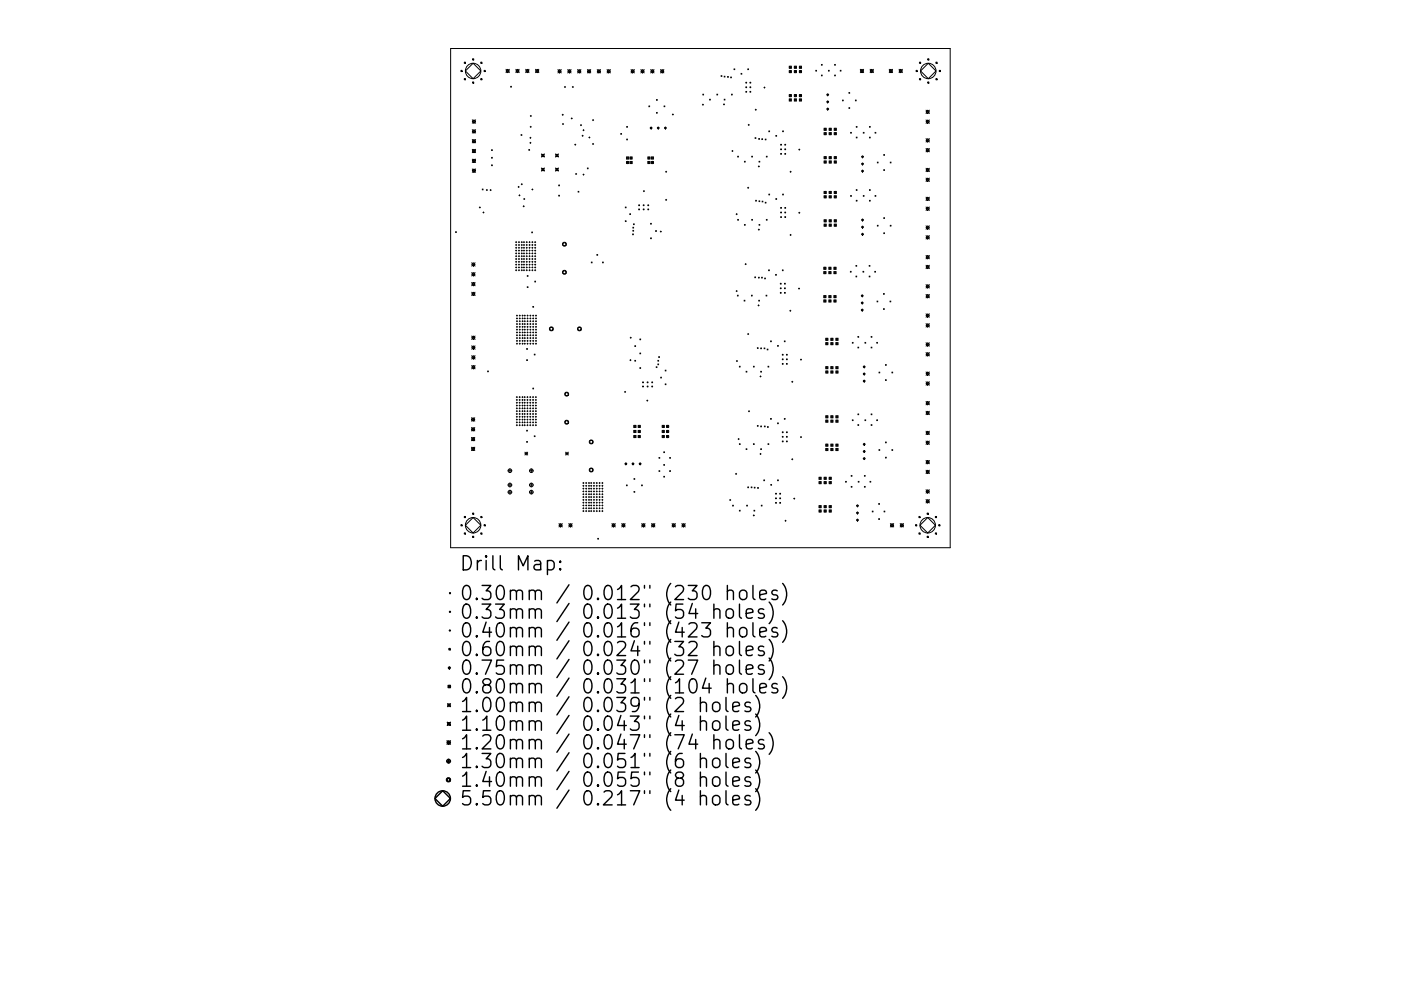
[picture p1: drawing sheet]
<svg xmlns="http://www.w3.org/2000/svg" width="297mm" height="210mm" viewBox="0 0 297 210" stroke-linecap="round" stroke-linejoin="round" font-family="sans-serif">
<defs><g id="words">
<g font-size="4.2">
<text x="97.5" y="121.1">Drill Map:</text>
<text x="97.5" y="127.4">0.30mm / 0.012&quot; (230 holes)</text>
<text x="97.5" y="131.3">0.33mm / 0.013&quot; (54 holes)</text>
<text x="97.5" y="135.3">0.40mm / 0.016&quot; (423 holes)</text>
<text x="97.5" y="139.2">0.60mm / 0.024&quot; (32 holes)</text>
<text x="97.5" y="143.2">0.75mm / 0.030&quot; (27 holes)</text>
<text x="97.5" y="147.2">0.80mm / 0.031&quot; (104 holes)</text>
<text x="97.5" y="151.1">1.00mm / 0.039&quot; (2 holes)</text>
<text x="97.5" y="155.1">1.10mm / 0.043&quot; (4 holes)</text>
<text x="97.5" y="159">1.20mm / 0.047&quot; (74 holes)</text>
<text x="97.5" y="163">1.30mm / 0.051&quot; (6 holes)</text>
<text x="97.5" y="167">1.40mm / 0.055&quot; (8 holes)</text>
<text x="97.5" y="170.9">5.50mm / 0.217&quot; (4 holes)</text>
</g>
</g></defs>
<g fill="none" stroke="#000" stroke-width=".21">
<path d="M95.5 10.3h106v105.9h-106zM97.7 14.9h.3v.3h-.3zM98.4 13.2h.3v.2h-.3zM98.4 16.7h.3v.2h-.3zM98.7 15.1l1.6-1.7 1.6 1.7-1.6 1.6zM100.2 12.5h.2v.2h-.2zM100.2 17.4h.2v.2h-.2zM101.9 13.2h.3v.2h-.3zM101.9 16.7h.3v.2h-.3zM102.6 14.9h.3v.3h-.3zM107.3 15.1l.3-.4 .4 .4-.4 .3zM107.3 14.7l.7 .7"/>
<path d="M108 14.7l-.7 .7M108.3 18.3l.1 .2M108.4 18.3l-.1 .2M109.4 15.1l.3-.4 .4 .4-.4 .3zM109.4 14.7l.7 .7M110.1 14.7l-.7 .7M111.4 15.1l.4-.4 .4 .4-.4 .3zM111.4 14.7l.8 .7M112.2 14.7l-.8 .7M113.5 15.1l.4-.4 .3 .4-.3 .3zM113.5 14.7l.7 .7M114.2 14.7l-.7 .7"/>
<path d="M118.3 14.8l.7 .7M118.6 14.8l.4 .3-.4 .4-.3-.4zM119 14.8l-.7 .7M119.7 18.5h.2M119.8 18.3v.3M120.4 14.8l.7 .7M120.7 14.8l.4 .3-.4 .4-.3-.4zM121.1 14.8l-.7 .7M121.3 18.5h.3M121.5 18.3v.3M122.5 14.8l.7 .7M122.8 14.8l.4 .3-.4 .4-.3-.4z"/>
<path d="M123.2 14.8l-.7 .7M124.5 15.1l.4-.3 .4 .3-.4 .4zM124.5 14.8l.8 .7M125.3 14.8l-.8 .7M126.6 14.8l.7 .7M127 14.8l.3 .3-.3 .4-.4-.4zM127.3 14.8l-.7 .7M128.7 14.8l.7 .7M129.1 14.8l.3 .3-.3 .4-.4-.4zM129.4 14.8l-.7 .7M133.8 14.8l.7 .7M134.1 14.8l.4 .3-.4 .4-.3-.4z"/>
<path d="M134.5 14.8l-.7 .7M135.9 15.1l.3-.3 .4 .3-.4 .4zM135.9 14.8l.7 .7M136.6 14.8l-.7 .7M138 14.8l.7 .7M138.3 14.8l.4 .3-.4 .4-.3-.4zM138.7 14.8l-.7 .7M140 14.8l.8 .7M140.4 14.8l.4 .3-.4 .4-.4-.4zM140.8 14.8l-.8 .7M149 20l.2 .2M149.2 20l-.2 .2"/>
<path d="M152 20l.2 .2M152.2 20l-.2 .2M152.9 16l.2 .2M153.1 16l-.2 .2M153.5 16.2l.2 .1M153.7 16.2l-.2 .1M154.2 16.2l.2 .2M154.4 16.2l-.2 .2M154.9 16.3l.2 .2M155.1 16.3l-.2 .2M155.1 20l.2 .2M155.3 20l-.2 .2"/>
<path d="M155.6 14.6l.2 .2M155.8 14.6l-.2 .2M157.1 15.6l.2 .1M157.3 15.6l-.2 .1M158.5 14.6l.2 .2M158.7 14.6l-.2 .2M162 18.6h.2M162.1 18.5v.2M167.3 14l.5 .5M167.3 15l.5 .4M167.8 14l-.5 .5M167.8 15l-.5 .4"/>
<path d="M168.4 14l.5 .5M168.4 15l.5 .4M168.9 14l-.5 .5M168.9 15l-.5 .4M169.5 15l.4 .4M169.5 14l.4 .5M169.9 14l-.4 .5M169.9 15l-.4 .4M173 14.9l.1 .2M173.1 14.9l-.1 .2M174.1 13.7l.2 .1M174.1 15.9l.2 .2"/>
<path d="M174.3 13.7l-.2 .1M174.3 15.9l-.2 .2M175.6 14.9l.2 .2M175.8 14.9l-.2 .2M176.9 13.7l.2 .1M176.9 15.9l.2 .2M177.1 13.7l-.2 .1M177.1 15.9l-.2 .2M178.1 14.9l.2 .2M178.3 14.9l-.2 .2M180 19.6l.2 .2M180.2 19.6l-.2 .2"/>
<path d="M182.4 15.1l.4-.4 .3 .4-.3 .3zM182.4 14.7l.7 .7M183.1 14.7l-.7 .7M184.5 15.1l.3-.4 .4 .4-.4 .3zM184.5 14.7l.7 .7M185.2 14.7l-.7 .7M188.5 14.7l.7 .7M188.9 14.7l.3 .4-.3 .3-.4-.3zM189.2 14.7l-.7 .7M190.6 15.1l.4-.4 .3 .4-.3 .3zM190.6 14.7l.7 .7M191.3 14.7l-.7 .7"/>
<path d="M194.2 14.9h.3v.3h-.3zM194.9 13.2h.3v.2h-.3zM194.9 16.7h.3v.2h-.3zM195.2 15.1l1.6-1.7 1.7 1.7-1.7 1.6zM196.7 12.5h.2v.2h-.2zM196.7 17.4h.2v.2h-.2zM198.4 13.2h.3v.2h-.3zM198.4 16.7h.3v.2h-.3zM199.1 14.9h.3v.3h-.3zM100.1 25.8l.4-.4 .3 .4-.3 .3zM100.1 32l.4-.3 .3 .3-.3 .4zM100.1 25.4l.7 .7"/>
<path d="M100.1 27.5l.7 .7M100.1 29.6l.7 .7M100.1 31.7l.7 .7M100.1 33.8l.7 .7M100.1 35.8l.7 .8M100.5 27.5l.3 .4-.3 .3-.4-.3zM100.5 29.6l.3 .4-.3 .3-.4-.3zM100.5 33.8l.3 .3-.3 .4-.4-.4zM100.5 35.8l.3 .4-.3 .4-.4-.4zM100.8 25.4l-.7 .7M100.8 27.5l-.7 .7M100.8 29.6l-.7 .7"/>
<path d="M100.8 31.7l-.7 .7M100.8 33.8l-.7 .7M100.8 35.8l-.7 .8M104.2 31.8l.2 .1M104.2 33.4l.2 .2M104.2 35l.2 .2M104.4 31.8l-.2 .1M104.4 33.4l-.2 .2M104.4 35l-.2 .2M109.8 39.7h.3M110 39.5v.3M110.5 28.6l.2 .1"/>
<path d="M110.5 39.1h.2M110.6 39v.2M110.7 28.6l-.2 .1M112.1 31.7l.2 .2M112.3 31.7l-.2 .2M112.3 29.2h.3M112.3 30.3h.3M112.4 26.9h.2M112.4 24.6h.3M112.5 29.1v.3M112.5 30.2v.2M112.5 26.8v.2"/>
<path d="M112.6 24.5v.2M114.8 32.7l.6 .6M114.8 35.6l.6 .7M114.9 32.8h.4v.4h-.4zM114.9 35.7h.4v.5h-.4zM115.4 32.7l-.6 .6M115.4 35.6l-.6 .7M117.8 35.6l.6 .7M117.8 32.7l.6 .6M117.9 32.8h.4v.4h-.4zM117.9 35.7h.4v.5h-.4zM118.4 32.7l-.6 .6"/>
<path d="M118.4 35.6l-.6 .7M118.5 39.3l.1 .1M118.6 39.3l-.1 .1M119.2 24.4h.2M119.3 26.3h.2M119.3 24.2v.3M119.4 26.2v.2M121.1 25.1h.2M121.2 25v.2M121.9 30.7h.2M122 30.6v.2M122 36.9h.3"/>
<path d="M122.1 36.8v.2M123.1 26.6h.2M123.2 26.4v.3M123.4 28.8h.2M123.5 28.7v.2M123.6 27.6h.2M123.6 37h.2M123.7 27.5v.2M123.7 36.9v.3M124.5 35.6l.2 .2M124.7 35.6l-.2 .2M124.8 29.2h.3"/>
<path d="M125 29v.3M125.6 25.5h.3M125.6 30.5h.3M125.7 25.4v.2M125.7 30.4v.3M131.6 28.3l.2 .2M131.8 28.3l-.2 .2M132.8 33.3l.5 .5M132.8 34.2l.5 .5M132.9 26.8l.1 .2M132.9 29.5l.1 .2M133 26.8l-.1 .2"/>
<path d="M133 29.5l-.1 .2M133.3 33.3l-.5 .5M133.3 34.2l-.5 .5M133.6 33.3l.4 .5M133.6 34.2l.4 .5M134 33.3l-.4 .5M134 34.2l-.4 .5M137.3 34.2l.5 .5M137.3 33.3l.5 .5M137.6 22.5l.1 .2M137.7 22.5l-.1 .2M137.8 33.3l-.5 .5"/>
<path d="M137.8 34.2l-.5 .5M138.1 26.9l.2 .3-.2 .2-.3-.2zM138.1 33.3l.5 .5M138.1 34.2l.5 .5M138.6 34.2l-.5 .5M138.6 33.3l-.5 .5M139.2 21.1l.2 .2M139.2 23.8l.2 .2M139.4 21.1l-.2 .2M139.4 23.8l-.2 .2M139.6 26.9l.2 .3-.2 .2-.3-.2zM140.8 22.5l.2 .2"/>
<path d="M141 22.5l-.2 .2M141.1 26.9l.2 .3-.2 .2-.2-.2zM141.1 36.4h.3M141.2 36.3v.3M142.5 24.3h.3M142.7 24.2v.2M148.9 22.2h.3M149 22.1v.2M150.4 21l.2 .2M150.6 21l-.2 .2M153.4 22.1h.2M153.5 22v.3"/>
<path d="M153.5 21l.2 .2M153.7 21l-.2 .2M155.2 32h.2M155.3 31.9v.3M156.4 33.1l.2 .2M156.6 33.1l-.2 .2M157.8 34.2l.2 .2M158 34.2l-.2 .2M158.5 39.8h.2M158.6 39.7v.3M158.6 26.5h.3M158.7 26.4v.2"/>
<path d="M159.4 33.1l.2 .2M159.6 33.1l-.2 .2M160.1 29.2l.2 .2M160.1 23.3h.3M160.2 23.2v.2M160.3 29.2l-.2 .2M160.8 35.3h.2M160.9 29.4l.1 .2M160.9 35.2v.2M160.9 34.2l.2 .2M161 29.4l-.1 .2M161.1 34.2l-.2 .2"/>
<path d="M161.5 29.4l.2 .2M161.7 29.4l-.2 .2M162.2 29.5l.2 .2M162.4 29.5l-.2 .2M162.5 33.1l.1 .2M162.6 33.1l-.1 .2M163 27.8l.2 .2M163.2 27.8l-.2 .2M164.5 28.7l.2 .2M164.7 28.7l-.2 .2M165.9 27.8l.2 .2M166.1 27.8l-.2 .2"/>
<path d="M167.3 20l.5 .5M167.3 21l.5 .4M167.5 36.4h.2M167.6 36.3v.3M167.8 20l-.5 .5M167.8 21l-.5 .4M168.4 20l.5 .5M168.4 21l.5 .4M168.9 20l-.5 .5M168.9 21l-.5 .4M169.4 31.7h.2M169.5 31.6v.3"/>
<path d="M169.5 20l.4 .5M169.5 21l.4 .4M169.9 20l-.4 .5M169.9 21l-.4 .4M174.7 33.2l.5 .5M174.7 27.2l.5 .5M174.7 28.1l.5 .5M174.7 34.1l.5 .5M175.2 27.2l-.5 .5M175.2 28.1l-.5 .5M175.2 33.2l-.5 .5M175.2 34.1l-.5 .5"/>
<path d="M175.3 20.1l.2-.2 .2 .2-.2 .2zM175.3 21.6l.2-.2 .2 .2-.2 .2zM175.3 23.1l.2-.2 .2 .2-.2 .2zM175.8 27.2l.5 .5M175.8 28.1l.5 .5M175.8 33.2l.5 .5M175.8 34.1l.5 .5M176.3 28.1l-.5 .5M176.3 27.2l-.5 .5M176.3 33.2l-.5 .5M176.3 34.1l-.5 .5M176.9 27.2l.4 .5"/>
<path d="M176.9 28.1l.4 .5M176.9 33.2l.4 .5M176.9 34.1l.4 .5M177.3 28.1l-.4 .5M177.3 27.2l-.4 .5M177.3 33.2l-.4 .5M177.3 34.1l-.4 .5M178.6 21.2l.2 .2M178.8 21.2l-.2 .2M180 22.8l.2 .2M180.2 22.8l-.2 .2M180.3 28.1l.2 .2"/>
<path d="M180.5 28.1l-.2 .2M181.4 21.2l.1 .2M181.5 21.2l-.1 .2M181.5 26.8l.2 .2M181.5 29.1l.2 .2M181.7 26.8l-.2 .2M181.7 29.1l-.2 .2M182.6 33.3l.3-.3 .2 .3-.2 .2zM182.6 34.8l.3-.2 .2 .2-.2 .2zM182.6 36.3l.3-.2 .2 .2-.2 .2zM183 28.1l.2 .2M183.2 28.1l-.2 .2"/>
<path d="M184.3 26.8l.2 .2M184.3 29.1l.2 .2M184.5 26.8l-.2 .2M184.5 29.1l-.2 .2M185.5 28.1l.2 .2M185.7 28.1l-.2 .2M186 34.4l.2 .2M186.2 34.4l-.2 .2M187.4 32.8l.1 .2M187.4 36l.1 .2M187.5 32.8l-.1 .2M187.5 36l-.1 .2"/>
<path d="M188.7 34.4l.2 .2M188.9 34.4l-.2 .2M196.3 23.7l.4-.3 .4 .3-.4 .4zM196.3 36.1l.4-.4 .4 .4-.4 .3zM196.3 23.4l.8 .7M196.3 25.5l.8 .7M196.3 29.4l.8 .7M196.3 31.5l.8 .7M196.3 35.7l.8 .7M196.3 37.8l.8 .7M196.7 25.5l.4 .3-.4 .4-.4-.4zM196.7 29.4l.4 .4-.4 .3-.4-.3z"/>
<path d="M196.7 31.5l.4 .4-.4 .3-.4-.3zM196.7 37.8l.4 .3-.4 .4-.4-.4zM197.1 23.4l-.8 .7M197.1 35.7l-.8 .7M197.1 25.5l-.8 .7M197.1 29.4l-.8 .7M197.1 31.5l-.8 .7M197.1 37.8l-.8 .7M96.6 49.2l.2 .1M96.8 49.2l-.2 .1M100 56.1l.4-.4 .3 .4-.3 .4zM100 58.2l.4-.4 .3 .4-.3 .3z"/>
<path d="M100 55.7l.7 .8M100 57.8l.7 .7M100 59.9l.7 .7M100.7 55.7l-.7 .8M100.7 57.8l-.7 .7M100.7 59.9l-.7 .7M101.6 44h.3M101.7 43.9v.2M102.2 40.1l.2 .2M102.4 45.1h.2M102.4 40.1l-.2 .2M102.5 45v.2"/>
<path d="M103.1 40.3h.2M103.2 40.2v.2M103.9 40.3h.2M104 40.2v.3M109.3 51.4h.3M109.3 52h.3M109.3 52.6h.3M109.3 53.2h.3M109.3 53.8h.3M109.3 54.4h.3M109.3 55h.3M109.3 55.5h.3"/>
<path d="M109.3 56.1h.3M109.3 56.7h.3M109.3 57.3h.3M109.4 51.3v.2M109.4 51.9v.2M109.4 52.5v.2M109.4 53v.3M109.4 53.6v.3M109.4 54.2v.3M109.4 54.8v.3M109.4 55.4v.3M109.4 56v.3"/>
<path d="M109.4 56.6v.3M109.4 57.2v.3M109.9 51.4h.3M109.9 52h.3M109.9 52.6h.3M109.9 53.2h.3M109.9 53.8h.3M109.9 54.4h.3M109.9 55h.3M109.9 55.5h.3M109.9 56.1h.3M109.9 56.7h.3"/>
<path d="M109.9 57.3h.3M110 41.4h.3M110 51.3v.2M110 51.9v.2M110 52.5v.2M110 53v.3M110 53.6v.3M110 54.2v.3M110 54.8v.3M110 55.4v.3M110 56v.3M110 56.6v.3"/>
<path d="M110 57.2v.3M110.1 41.3v.3M110.5 51.4h.2M110.5 52h.2M110.5 52.6h.2M110.5 53.2h.2M110.5 53.8h.2M110.5 54.4h.2M110.5 55h.2M110.5 55.5h.2M110.5 56.1h.2M110.5 56.7h.2"/>
<path d="M110.5 57.3h.2M110.6 51.3v.2M110.6 51.9v.2M110.6 52.5v.2M110.6 53v.3M110.6 53.6v.3M110.6 54.2v.3M110.6 54.8v.3M110.6 55.4v.3M110.6 56v.3M110.6 56.6v.3M110.6 57.2v.3"/>
<path d="M110.9 43.8h.3M111 51.4h.2M111 52h.2M111 52.6h.2M111 53.2h.2M111 53.8h.2M111 54.4h.2M111 55h.2M111 55.5h.2M111 56.1h.2M111 56.7h.2M111 57.3h.2"/>
<path d="M111 43.7v.2M111 42.2h.3M111.1 51.3v.2M111.1 51.9v.2M111.1 52.5v.2M111.1 53v.3M111.1 53.6v.3M111.1 54.2v.3M111.1 54.8v.3M111.1 55.4v.3M111.1 56v.3M111.1 56.6v.3"/>
<path d="M111.1 57.2v.3M111.2 42.1v.2M111.6 51.4h.2M111.6 52h.2M111.6 52.6h.2M111.6 53.2h.2M111.6 53.8h.2M111.6 54.4h.2M111.6 55h.2M111.6 55.5h.2M111.6 56.1h.2M111.6 56.7h.2"/>
<path d="M111.6 57.3h.2M111.7 51.3v.2M111.7 51.9v.2M111.7 52.5v.2M111.7 53v.3M111.7 53.6v.3M111.7 54.2v.3M111.7 54.8v.3M111.7 55.4v.3M111.7 56v.3M111.7 56.6v.3M111.7 57.2v.3"/>
<path d="M111.8 58.5l.2 .1M112 58.5l-.2 .1M112.2 51.4h.2M112.2 52h.2M112.2 52.6h.2M112.2 53.2h.2M112.2 53.8h.2M112.2 54.4h.2M112.2 55h.2M112.2 55.5h.2M112.2 56.1h.2M112.2 56.7h.2"/>
<path d="M112.2 57.3h.2M112.3 51.3v.2M112.3 51.9v.2M112.3 52.5v.2M112.3 53v.3M112.3 53.6v.3M112.3 54.2v.3M112.3 54.8v.3M112.3 55.4v.3M112.3 56v.3M112.3 56.6v.3M112.3 57.2v.3"/>
<path d="M112.7 49.2l.2 .2M112.8 51.4h.2M112.8 52h.2M112.8 52.6h.2M112.8 53.2h.2M112.8 53.8h.2M112.8 54.4h.2M112.8 55h.2M112.8 55.5h.2M112.8 56.1h.2M112.8 56.7h.2M112.8 57.3h.2"/>
<path d="M112.8 40.2h.2M112.9 51.3v.2M112.9 51.9v.2M112.9 52.5v.2M112.9 53v.3M112.9 53.6v.3M112.9 54.2v.3M112.9 54.8v.3M112.9 55.4v.3M112.9 56v.3M112.9 56.6v.3M112.9 57.2v.3"/>
<path d="M112.9 40.1v.2M112.9 49.2l-.2 .2M113.4 51.4h.2M113.4 52h.2M113.4 52.6h.2M113.4 53.2h.2M113.4 53.8h.2M113.4 54.4h.2M113.4 55h.2M113.4 55.5h.2M113.4 56.1h.2M113.4 56.7h.2"/>
<path d="M113.4 57.3h.2M113.4 59.6l.2 .2M113.5 51.3v.2M113.5 51.9v.2M113.5 52.5v.2M113.5 53v.3M113.5 53.6v.3M113.5 54.2v.3M113.5 54.8v.3M113.5 55.4v.3M113.5 56v.3M113.5 56.6v.3"/>
<path d="M113.5 57.2v.3M113.6 59.6l-.2 .2M118.5 41.4l.1 .2M118.6 41.4l-.1 .2M119.4 51.5h.6v.6h-.6zM119.4 57.5h.6v.6h-.6zM122.6 40.6l.1 .2M122.7 40.6l-.1 .2M125.4 55.6l.1 .2M125.5 55.6l-.1 .2M126.5 54l.2 .2M126.7 54l-.2 .2"/>
<path d="M127.7 55.6l.2 .2M127.9 55.6l-.2 .2M132.6 43.9l.1 .2M132.6 46.8l.1 .2M132.7 43.9l-.1 .2M132.7 46.8l-.1 .2M133.5 45.3l.2 .2M133.7 45.3l-.2 .2M134.1 49.6l.2 .2M134.2 48.2l.2 .2M134.2 48.9l.2 .1M134.3 49.6l-.2 .2"/>
<path d="M134.3 47.5l.2 .2M134.4 48.2l-.2 .2M134.4 48.9l-.2 .1M134.5 47.5l-.2 .2M136.4 40.6h.2M136.5 40.4v.3M137.9 47.4l.2 .2M137.9 50.5l.2 .2M138.1 50.5l-.2 .2M138.1 47.4l-.2 .2M139 48.9l.2 .2M139.2 48.9l-.2 .2"/>
<path d="M140 49.1h.2M140.1 49v.3M141.1 42.4h.3M141.2 42.3v.2M156.1 45.4h.2M156.2 45.3v.3M156.4 46.5l.2 .2M156.6 46.5l-.2 .2M157.8 47.6l.2 .2M158 56h.2M158 47.6l-.2 .2M158.1 55.9v.3"/>
<path d="M159.4 46.5l.2 .2M159.6 46.5l-.2 .2M160 58.8l.2 .1M160.2 58.8l-.2 .1M160.2 42.5l.2 .2M160.4 42.5l-.2 .2M160.8 48.7h.2M160.8 58.8l.2 .2M160.9 48.6v.2M160.9 42.6l.2 .2M160.9 47.6l.2 .2M161 58.8l-.2 .2"/>
<path d="M161.1 42.6l-.2 .2M161.1 47.6l-.2 .2M161.5 58.8l.1 .2M161.6 42.7l.2 .1M161.6 58.8l-.1 .2M161.8 42.7l-.2 .1M162.1 59l.2 .2M162.2 42.9l.2 .2M162.3 59l-.2 .2M162.4 42.9l-.2 .2M162.5 46.5l.1 .2M162.6 46.5l-.1 .2"/>
<path d="M162.9 57.3l.2 .1M163 41.2l.2 .2M163.1 57.3l-.2 .1M163.2 41.2l-.2 .2M164.4 58.2l.2 .2M164.5 42.1l.2 .2M164.6 58.2l-.2 .2M164.7 42.1l-.2 .2M165.9 57.3l.1 .1M165.9 41.2l.2 .2M166 57.3l-.1 .1M166.1 41.2l-.2 .2"/>
<path d="M167.5 49.8h.2M167.6 49.7v.3M169.4 45.1h.2M169.5 45v.3M174.7 56.7l.4 .5M174.7 57.6l.4 .5M174.7 40.6l.5 .5M174.7 41.5l.5 .5M174.7 46.6l.5 .5M174.7 47.5l.5 .5M175.1 56.7l-.4 .5M175.1 57.6l-.4 .5"/>
<path d="M175.2 40.6l-.5 .5M175.2 41.5l-.5 .5M175.2 46.6l-.5 .5M175.2 47.5l-.5 .5M175.7 56.7l.5 .5M175.7 57.6l.5 .5M175.8 40.6l.5 .5M175.8 41.5l.5 .5M175.8 46.6l.5 .5M175.8 47.5l.5 .5M176.2 56.7l-.5 .5M176.2 57.6l-.5 .5"/>
<path d="M176.3 40.6l-.5 .5M176.3 41.5l-.5 .5M176.3 46.6l-.5 .5M176.3 47.5l-.5 .5M176.8 56.7l.5 .5M176.8 57.6l.5 .5M176.9 40.6l.4 .5M176.9 41.5l.4 .5M176.9 46.6l.4 .5M176.9 47.5l.4 .5M177.3 56.7l-.5 .5M177.3 57.6l-.5 .5"/>
<path d="M177.3 40.6l-.4 .5M177.3 41.5l-.4 .5M177.3 46.6l-.4 .5M177.3 47.5l-.4 .5M180.3 57.6l.2 .1M180.3 41.5l.2 .2M180.5 57.6l-.2 .1M180.5 41.5l-.2 .2M181.5 56.3l.2 .2M181.5 58.6l.2 .2M181.5 40.2l.2 .2M181.5 42.5l.2 .2"/>
<path d="M181.7 58.6l-.2 .2M181.7 56.3l-.2 .2M181.7 40.2l-.2 .2M181.7 42.5l-.2 .2M182.6 46.7l.3-.3 .2 .3-.2 .2zM182.6 48.2l.3-.2 .2 .2-.2 .2zM182.6 49.7l.3-.2 .2 .2-.2 .2zM183 57.6l.1 .1M183 41.5l.2 .2M183.1 57.6l-.1 .1M183.2 41.5l-.2 .2M184.3 56.3l.2 .2"/>
<path d="M184.3 58.6l.2 .2M184.3 40.2l.2 .2M184.3 42.5l.2 .2M184.5 56.3l-.2 .2M184.5 58.6l-.2 .2M184.5 40.2l-.2 .2M184.5 42.5l-.2 .2M185.5 57.6l.1 .1M185.5 41.5l.2 .2M185.6 57.6l-.1 .1M185.7 41.5l-.2 .2M186 47.8l.2 .2"/>
<path d="M186.2 47.8l-.2 .2M187.4 46.2l.1 .2M187.4 49.4l.1 .2M187.5 49.4l-.1 .2M187.5 46.2l-.1 .2M188.7 47.8l.2 .2M188.9 47.8l-.2 .2M196.3 44.3l.4-.4 .4 .4-.4 .3zM196.3 50.4l.4-.4 .4 .4-.4 .3zM196.3 54.6l.4-.4 .4 .4-.4 .3zM196.3 43.9l.8 .7M196.3 41.8l.8 .8"/>
<path d="M196.3 47.9l.8 .7M196.3 50l.8 .7M196.3 54.2l.8 .7M196.3 56.3l.8 .7M196.7 41.8l.4 .4-.4 .4-.4-.4zM196.7 47.9l.4 .4-.4 .3-.4-.3zM196.7 56.3l.4 .3-.4 .4-.4-.4zM197.1 41.8l-.8 .8M197.1 56.3l-.8 .7M197.1 43.9l-.8 .7M197.1 47.9l-.8 .7M197.1 50l-.8 .7"/>
<path d="M197.1 54.2l-.8 .7M100 60.3l.4-.4 .3 .4-.3 .3zM100 62.4l.4-.4 .3 .4-.3 .3zM100 71.6l.4-.3 .3 .3-.3 .4zM100 73.7l.4-.3 .3 .3-.3 .4zM100 75.8l.4-.3 .3 .3-.3 .4zM100 77.9l.4-.4 .3 .4-.3 .4zM100 62l.7 .7M100 71.3l.7 .7M100 73.4l.7 .7M100 75.5l.7 .7M100 77.5l.7 .8"/>
<path d="M100.7 62l-.7 .7M100.7 71.3l-.7 .7M100.7 73.4l-.7 .7M100.7 75.5l-.7 .7M100.7 77.5l-.7 .8M103.4 78.7l.2 .2M103.6 78.7l-.2 .2M109.5 67h.2M109.5 67.6h.2M109.5 68.2h.2M109.5 68.7h.2M109.5 69.3h.2"/>
<path d="M109.5 69.9h.2M109.5 70.5h.2M109.5 71.1h.2M109.5 71.7h.2M109.5 72.3h.2M109.5 72.9h.2M109.6 66.8v.3M109.6 67.4v.3M109.6 68v.3M109.6 68.6v.3M109.6 69.2v.3M109.6 69.8v.3"/>
<path d="M109.6 70.4v.3M109.6 71v.3M109.6 71.6v.2M109.6 72.2v.2M109.6 72.8v.2M110.1 67h.2M110.1 67.6h.2M110.1 68.2h.2M110.1 68.7h.2M110.1 69.3h.2M110.1 69.9h.2M110.1 70.5h.2"/>
<path d="M110.1 71.1h.2M110.1 71.7h.2M110.1 72.3h.2M110.1 72.9h.2M110.2 66.8v.3M110.2 67.4v.3M110.2 68v.3M110.2 68.6v.3M110.2 69.2v.3M110.2 69.8v.3M110.2 70.4v.3M110.2 71v.3"/>
<path d="M110.2 71.6v.2M110.2 72.2v.2M110.2 72.8v.2M110.7 67h.2M110.7 67.6h.2M110.7 68.2h.2M110.7 68.7h.2M110.7 69.3h.2M110.7 69.9h.2M110.7 70.5h.2M110.7 71.1h.2M110.7 71.7h.2"/>
<path d="M110.7 72.3h.2M110.7 72.9h.2M110.8 66.8v.3M110.8 67.4v.3M110.8 68v.3M110.8 68.6v.3M110.8 69.2v.3M110.8 69.8v.3M110.8 70.4v.3M110.8 71v.3M110.8 71.6v.2M110.8 72.2v.2"/>
<path d="M110.8 72.8v.2M111.1 67h.3M111.1 67.6h.3M111.1 68.2h.3M111.1 68.7h.3M111.1 69.3h.3M111.1 69.9h.3M111.1 70.5h.3M111.1 71.1h.3M111.1 71.7h.3M111.1 72.3h.3M111.1 72.9h.3"/>
<path d="M111.3 66.8v.3M111.3 67.4v.3M111.3 68v.3M111.3 68.6v.3M111.3 69.2v.3M111.3 69.8v.3M111.3 70.4v.3M111.3 71v.3M111.3 71.6v.2M111.3 72.2v.2M111.3 72.8v.2M111.7 73.9l.1 .2"/>
<path d="M111.7 76.3l.1 .2M111.7 67h.3M111.7 67.6h.3M111.7 68.2h.3M111.7 68.7h.3M111.7 69.3h.3M111.7 69.9h.3M111.7 70.5h.3M111.7 71.1h.3M111.7 71.7h.3M111.7 72.3h.3M111.7 72.9h.3"/>
<path d="M111.8 60.8l.2 .2M111.8 73.9l-.1 .2M111.8 76.3l-.1 .2M111.9 66.8v.3M111.9 67.4v.3M111.9 68v.3M111.9 68.6v.3M111.9 69.2v.3M111.9 69.8v.3M111.9 70.4v.3M111.9 71v.3M111.9 71.6v.2"/>
<path d="M111.9 72.2v.2M111.9 72.8v.2M112 60.8l-.2 .2M112.3 67h.3M112.3 67.6h.3M112.3 68.2h.3M112.3 68.7h.3M112.3 69.3h.3M112.3 69.9h.3M112.3 70.5h.3M112.3 71.1h.3M112.3 71.7h.3"/>
<path d="M112.3 72.3h.3M112.3 72.9h.3M112.4 66.8v.3M112.4 67.4v.3M112.4 68v.3M112.4 68.6v.3M112.4 69.2v.3M112.4 69.8v.3M112.4 70.4v.3M112.4 71v.3M112.4 71.6v.2M112.4 72.2v.2"/>
<path d="M112.4 72.8v.2M112.9 67h.3M112.9 67.6h.3M112.9 68.2h.3M112.9 68.7h.3M112.9 69.3h.3M112.9 69.9h.3M112.9 70.5h.3M112.9 71.1h.3M112.9 71.7h.3M112.9 72.3h.3M112.9 72.9h.3"/>
<path d="M113 65l.1 .2M113 66.8v.3M113 67.4v.3M113 68v.3M113 68.6v.3M113 69.2v.3M113 69.8v.3M113 70.4v.3M113 71v.3M113 71.6v.2M113 72.2v.2M113 72.8v.2"/>
<path d="M113.1 65l-.1 .2M113.3 75.1l.1 .2M113.4 75.1l-.1 .2M113.5 67h.3M113.5 67.6h.3M113.5 68.2h.3M113.5 68.7h.3M113.5 69.3h.3M113.5 69.9h.3M113.5 70.5h.3M113.5 71.1h.3M113.5 71.7h.3"/>
<path d="M113.5 72.3h.3M113.5 72.9h.3M113.6 66.8v.3M113.6 67.4v.3M113.6 68v.3M113.6 68.6v.3M113.6 69.2v.3M113.6 69.8v.3M113.6 70.4v.3M113.6 71v.3M113.6 71.6v.2M113.6 72.2v.2"/>
<path d="M113.6 72.8v.2M116.6 69.5h.6v.6h-.6zM122.6 69.5h.6v.6h-.6zM133.5 76.4h.3M133.6 71.6h.2M133.7 76.3v.2M133.7 71.5v.3M134.6 73.3l.2 .2M134.6 76.4l.2 .2M134.8 73.3l-.2 .2M134.8 76.4l-.2 .2M135.7 71.9l.1 .2"/>
<path d="M135.7 74.9l.1 .2M135.7 78l.1 .2M135.8 71.9l-.1 .2M135.8 74.9l-.1 .2M135.8 78l-.1 .2M139.1 77.8l.2 .2M139.3 77.8l-.2 .2M139.5 77.2l.2 .2M139.5 76.4l.2 .2M139.7 76.4l-.2 .2M139.7 77.2l-.2 .2M139.7 75.7l.1 .1"/>
<path d="M139.8 75.7l-.1 .1M141 78.5l.2 .2M141.2 78.5l-.2 .2M156.1 61.8h.2M156.1 76.6h.3M156.2 61.6v.3M156.2 76.5v.2M156.3 62.6l.2 .2M156.5 62.6l-.2 .2M156.8 77.7l.1 .2M156.9 77.7l-.1 .2M157.8 63.7l.1 .2"/>
<path d="M157.9 63.7l-.1 .2M158.2 78.8l.2 .1M158.4 78.8l-.2 .1M158.5 70.9h.2M158.6 70.8v.2M159.3 62.6l.2 .2M159.5 62.6l-.2 .2M159.7 77.7l.2 .2M159.9 77.7l-.2 .2M160.6 73.8l.1 .1M160.7 64.8h.3M160.7 73.8l-.1 .1"/>
<path d="M160.8 64.7v.2M160.9 63.7l.1 .2M161 63.7l-.1 .2M161.1 79.9h.3M161.2 79.8v.2M161.3 73.8l.2 .2M161.3 78.8l.2 .1M161.5 73.8l-.2 .2M161.5 78.8l-.2 .1M162 73.8l.2 .2M162.2 73.8l-.2 .2M162.4 62.6l.2 .2"/>
<path d="M162.6 62.6l-.2 .2M162.6 74.1l.2 .1M162.8 74.1l-.2 .1M162.8 77.7l.2 .2M163 77.7l-.2 .2M163.4 72.3l.1 .2M163.5 72.3l-.1 .2M164.9 73.3l.1 .2M165 73.3l-.1 .2M166.3 72.3l.2 .2M166.5 72.3l-.2 .2M167.4 65.9h.3"/>
<path d="M167.6 65.8v.3M169.3 61.2h.2M169.4 61.1v.2M169.7 76.3h.2M169.8 76.2v.2M174.7 63.6l.4 .5M174.7 62.7l.4 .5M175.1 71.8l.4 .4M175.1 72.7l.4 .5M175.1 77.8l.4 .4M175.1 78.7l.4 .5M175.1 62.7l-.4 .5"/>
<path d="M175.1 63.6l-.4 .5M175.5 71.8l-.4 .4M175.5 72.7l-.4 .5M175.5 77.8l-.4 .4M175.5 78.7l-.4 .5M175.7 62.7l.5 .5M175.7 63.6l.5 .5M176.1 72.7l.5 .5M176.1 71.8l.5 .4M176.1 77.8l.5 .4M176.1 78.7l.5 .5M176.2 62.7l-.5 .5"/>
<path d="M176.2 63.6l-.5 .5M176.6 71.8l-.5 .4M176.6 72.7l-.5 .5M176.6 77.8l-.5 .4M176.6 78.7l-.5 .5M176.8 62.7l.5 .5M176.8 63.6l.5 .5M177.2 77.8l.5 .4M177.2 71.8l.5 .4M177.2 72.7l.5 .5M177.2 78.7l.5 .5M177.3 62.7l-.5 .5"/>
<path d="M177.3 63.6l-.5 .5M177.7 71.8l-.5 .4M177.7 72.7l-.5 .5M177.7 77.8l-.5 .4M177.7 78.7l-.5 .5M180.7 72.6l.2 .2M180.9 72.6l-.2 .2M181.9 71.4l.2 .2M181.9 73.6l.2 .2M182.1 71.4l-.2 .2M182.1 73.6l-.2 .2M182.6 62.8l.2-.3 .2 .3-.2 .2z"/>
<path d="M182.8 64l.2 .3-.2 .2-.2-.2zM182.8 65.6l.2 .2-.2 .2-.2-.2zM183 77.8l.2-.2 .3 .2-.3 .2zM183 79.3l.2-.2 .3 .2-.3 .3zM183.4 72.6l.2 .2M183.6 72.6l-.2 .2M184.7 71.4l.2 .2M184.7 73.6l.2 .2M184.9 71.4l-.2 .2M184.9 73.6l-.2 .2M185.9 72.6l.2 .2M185.9 63.9l.2 .2"/>
<path d="M186.1 72.6l-.2 .2M186.1 63.9l-.2 .2M186.4 78.9l.1 .2M186.5 78.9l-.1 .2M187.3 62.3l.2 .1M187.3 65.5l.2 .2M187.5 62.3l-.2 .1M187.5 65.5l-.2 .2M187.7 77.3l.2 .2M187.9 77.3l-.2 .2M188.7 63.9l.2 .2M188.9 63.9l-.2 .2"/>
<path d="M189.1 78.9l.2 .2M189.3 78.9l-.2 .2M196.3 60.7l.4-.3 .4 .3-.4 .4zM196.3 62.8l.4-.3 .4 .3-.4 .4zM196.3 69l.4-.3 .4 .3-.4 .4zM196.3 73.1l.4-.4 .4 .4-.4 .3zM196.3 75.2l.4-.4 .4 .4-.4 .3zM196.3 60.4l.8 .7M196.3 62.5l.8 .7M196.3 66.6l.8 .7M196.3 68.7l.8 .7M196.3 72.7l.8 .7"/>
<path d="M196.3 74.8l.8 .7M196.3 78.9l.8 .7M196.7 66.6l.4 .3-.4 .4-.4-.4zM196.7 78.9l.4 .4-.4 .3-.4-.3zM197.1 72.7l-.8 .7M197.1 68.7l-.8 .7M197.1 60.4l-.8 .7M197.1 62.5l-.8 .7M197.1 66.6l-.8 .7M197.1 74.8l-.8 .7M197.1 78.9l-.8 .7M100 89l.3-.4 .4 .4-.4 .3z"/>
<path d="M100 91.1l.3-.4 .4 .4-.4 .3zM100 93.2l.3-.4 .4 .4-.4 .3zM100 88.6l.7 .7M100 90.7l.7 .7M100 92.8l.7 .7M100 94.9l.7 .7M100.3 94.9l.4 .3-.4 .4-.3-.4zM100.7 88.6l-.7 .7M100.7 90.7l-.7 .7M100.7 92.8l-.7 .7M100.7 94.9l-.7 .7M107.7 99.9h.8"/>
<path d="M108.1 99.5v.8M109.5 84.3h.2M109.5 84.9h.2M109.5 85.4h.2M109.5 86h.2M109.5 86.6h.2M109.5 87.2h.2M109.5 87.8h.2M109.5 88.4h.2M109.5 89h.2M109.5 89.6h.2M109.5 90.2h.2"/>
<path d="M109.6 84.1v.3M109.6 84.7v.3M109.6 85.3v.3M109.6 85.9v.3M109.6 86.5v.3M109.6 87.1v.3M109.6 87.7v.2M109.6 88.3v.2M109.6 88.9v.2M109.6 89.5v.2M109.6 90.1v.2M110.1 84.3h.2"/>
<path d="M110.1 84.9h.2M110.1 85.4h.2M110.1 86h.2M110.1 86.6h.2M110.1 87.2h.2M110.1 87.8h.2M110.1 88.4h.2M110.1 89h.2M110.1 89.6h.2M110.1 90.2h.2M110.2 84.1v.3M110.2 84.7v.3"/>
<path d="M110.2 85.3v.3M110.2 85.9v.3M110.2 86.5v.3M110.2 87.1v.3M110.2 87.7v.2M110.2 88.3v.2M110.2 88.9v.2M110.2 89.5v.2M110.2 90.1v.2M110.7 84.3h.2M110.7 84.9h.2M110.7 85.4h.2"/>
<path d="M110.7 86h.2M110.7 86.6h.2M110.7 87.2h.2M110.7 87.8h.2M110.7 88.4h.2M110.7 89h.2M110.7 89.6h.2M110.7 90.2h.2M110.8 84.1v.3M110.8 84.7v.3M110.8 85.3v.3M110.8 85.9v.3"/>
<path d="M110.8 86.5v.3M110.8 87.1v.3M110.8 87.7v.2M110.8 88.3v.2M110.8 88.9v.2M110.8 89.5v.2M110.8 90.1v.2M111.1 84.3h.3M111.1 84.9h.3M111.1 85.4h.3M111.1 86h.3M111.1 86.6h.3"/>
<path d="M111.1 87.2h.3M111.1 87.8h.3M111.1 88.4h.3M111.1 89h.3M111.1 89.6h.3M111.1 90.2h.3M111.2 84.1v.3M111.2 84.7v.3M111.2 85.3v.3M111.2 85.9v.3M111.2 86.5v.3M111.2 87.1v.3"/>
<path d="M111.2 87.7v.2M111.2 88.3v.2M111.2 88.9v.2M111.2 89.5v.2M111.2 90.1v.2M111.3 95.9l.6 .6M111.3 96.2h.6M111.6 95.9v.6M111.7 91.3l.1 .2M111.7 93.7l.1 .1M111.7 84.3h.2M111.7 84.9h.2"/>
<path d="M111.7 85.4h.2M111.7 86h.2M111.7 86.6h.2M111.7 87.2h.2M111.7 87.8h.2M111.7 88.4h.2M111.7 89h.2M111.7 89.6h.2M111.7 90.2h.2M111.8 84.1v.3M111.8 84.7v.3M111.8 85.3v.3"/>
<path d="M111.8 85.9v.3M111.8 86.5v.3M111.8 87.1v.3M111.8 87.7v.2M111.8 88.3v.2M111.8 88.9v.2M111.8 89.5v.2M111.8 90.1v.2M111.8 91.3l-.1 .2M111.8 93.7l-.1 .1M111.9 95.9l-.6 .6M112.3 99.9h.7"/>
<path d="M112.3 84.3h.2M112.3 84.9h.2M112.3 85.4h.2M112.3 86h.2M112.3 86.6h.2M112.3 87.2h.2M112.3 87.8h.2M112.3 88.4h.2M112.3 89h.2M112.3 89.6h.2M112.3 90.2h.2M112.4 84.1v.3"/>
<path d="M112.4 84.7v.3M112.4 85.3v.3M112.4 85.9v.3M112.4 86.5v.3M112.4 87.1v.3M112.4 87.7v.2M112.4 88.3v.2M112.4 88.9v.2M112.4 89.5v.2M112.4 90.1v.2M112.7 99.5v.8M112.9 84.3h.2"/>
<path d="M112.9 84.9h.2M112.9 85.4h.2M112.9 86h.2M112.9 86.6h.2M112.9 87.2h.2M112.9 87.8h.2M112.9 88.4h.2M112.9 89h.2M112.9 89.6h.2M112.9 90.2h.2M113 82.3l.1 .2M113 84.1v.3"/>
<path d="M113 84.7v.3M113 85.3v.3M113 85.9v.3M113 86.5v.3M113 87.1v.3M113 87.7v.2M113 88.3v.2M113 88.9v.2M113 89.5v.2M113 90.1v.2M113.1 82.3l-.1 .2M113.3 92.5l.1 .1"/>
<path d="M113.4 92.5l-.1 .1M113.5 84.3h.2M113.5 84.9h.2M113.5 85.4h.2M113.5 86h.2M113.5 86.6h.2M113.5 87.2h.2M113.5 87.8h.2M113.5 88.4h.2M113.5 89h.2M113.5 89.6h.2M113.5 90.2h.2"/>
<path d="M113.6 84.1v.3M113.6 84.7v.3M113.6 85.3v.3M113.6 85.9v.3M113.6 86.5v.3M113.6 87.1v.3M113.6 87.7v.2M113.6 88.3v.2M113.6 88.9v.2M113.6 89.5v.2M113.6 90.1v.2M119.9 83.3h.5v.6h-.5z"/>
<path d="M119.9 89.3h.5v.6h-.5zM119.9 96.2h.6M119.9 95.9l.6 .6M120.2 95.9v.6M120.5 95.9l-.6 .6M125.1 93.5h.5v.6h-.5zM125.1 99.4h.5v.6h-.5zM132.4 83.1h.3M132.5 98.4l.2-.2 .2 .2-.2 .2zM132.5 83v.3M134.2 98.2l.2 .2-.2 .2-.2-.2zM134.4 90.2l.4 .5"/>
<path d="M134.4 91.3l.4 .5M134.4 92.4l.4 .5M134.8 92.4l-.4 .5M134.8 90.2l-.4 .5M134.8 91.3l-.4 .5M135.3 90.2l.5 .5M135.3 91.3l.5 .5M135.3 92.4l.5 .5M135.5 98.4l.2-.2 .2 .2-.2 .2zM135.8 91.3l-.5 .5M135.8 90.2l-.5 .5M135.8 92.4l-.5 .5"/>
<path d="M137.1 85h.3M137.2 84.9v.2M139.7 97.1l.2 .1M139.7 99.9l.2 .1M139.9 97.1l-.2 .1M139.9 99.9l-.2 .1M140.1 80l.2 .2M140.3 80l-.2 .2M140.4 92.4l.5 .5M140.4 90.2l.5 .5M140.4 91.3l.5 .5M140.7 95.9l.2 .1"/>
<path d="M140.7 98.5l.2 .2M140.9 90.2l-.5 .5M140.9 91.3l-.5 .5M140.9 92.4l-.5 .5M140.9 95.9l-.2 .1M140.9 98.5l-.2 .2M141 81.4l.2 .2M141.2 81.4l-.2 .2M141.3 90.2l.5 .5M141.3 91.3l.5 .5M141.3 92.4l.5 .5M141.8 90.2l-.5 .5"/>
<path d="M141.8 91.3l-.5 .5M141.8 92.4l-.5 .5M142 97.1l.2 .1M142 99.9l.2 .1M142.2 97.1l-.2 .1M142.2 99.9l-.2 .1M156.5 93.2h.2M156.6 93v.3M156.8 94.1l.1 .2M156.9 94.1l-.1 .2M158.2 95.2l.2 .2M158.4 95.2l-.2 .2"/>
<path d="M158.7 87.3h.2M158.8 87.1v.3M159.7 94.1l.2 .2M159.9 94.1l-.2 .2M160.6 90.3l.1 .1M160.7 90.3l-.1 .1M161.1 96.3h.3M161.2 96.2v.2M161.3 90.4l.2 .2M161.3 95.2l.2 .2M161.5 90.4l-.2 .2M161.5 95.2l-.2 .2"/>
<path d="M162.1 90.4l.1 .2M162.2 90.4l-.1 .2M162.7 90.5l.2 .2M162.8 94.1l.2 .2M162.9 90.5l-.2 .2M163 94.1l-.2 .2M163.4 88.8l.1 .2M163.5 88.8l-.1 .2M164.9 89.7l.1 .2M165 89.7l-.1 .2M166.3 88.8l.2 .2M166.5 88.8l-.2 .2"/>
<path d="M167.9 81h.2M167.9 97.4h.2M168 80.9v.2M168 97.3v.3M169.7 92.7h.2M169.8 92.6v.3M175.1 88.2l.4 .5M175.1 89.1l.4 .5M175.1 94.2l.4 .5M175.1 95.1l.4 .5M175.5 88.2l-.4 .5M175.5 89.1l-.4 .5"/>
<path d="M175.5 94.2l-.4 .5M175.5 95.1l-.4 .5M176.1 88.2l.5 .5M176.1 89.1l.5 .5M176.1 94.2l.5 .5M176.1 95.1l.5 .5M176.6 88.2l-.5 .5M176.6 89.1l-.5 .5M176.6 94.2l-.5 .5M176.6 95.1l-.5 .5M177.2 95.1l.5 .5M177.2 88.2l.5 .5"/>
<path d="M177.2 89.1l.5 .5M177.2 94.2l.5 .5M177.7 89.1l-.5 .5M177.7 88.2l-.5 .5M177.7 94.2l-.5 .5M177.7 95.1l-.5 .5M180.7 89.1l.2 .2M180.9 89.1l-.2 .2M181.9 87.8l.2 .2M181.9 90.1l.2 .2M182.1 87.8l-.2 .2M182.1 90.1l-.2 .2"/>
<path d="M183 80.8l.2-.2 .3 .2-.3 .3zM183 94.3l.2-.3 .3 .3-.3 .2zM183 95.8l.2-.2 .3 .2-.3 .2zM183 97.3l.2-.2 .3 .2-.3 .2zM183.4 89.1l.2 .2M183.6 89.1l-.2 .2M184.7 87.8l.2 .2M184.7 90.1l.2 .2M184.9 87.8l-.2 .2M184.9 90.1l-.2 .2M185.9 89.1l.2 .2M186.1 89.1l-.2 .2"/>
<path d="M186.4 95.4l.1 .2M186.5 95.4l-.1 .2M187.7 80.6l.2 .1M187.7 93.8l.2 .2M187.7 97l.2 .2M187.9 80.6l-.2 .1M187.9 93.8l-.2 .2M187.9 97l-.2 .2M189.1 95.4l.2 .2M189.3 95.4l-.2 .2M196.3 81.4l.4-.4 .4 .4-.4 .3zM196.3 85.5l.4-.3 .4 .3-.4 .4z"/>
<path d="M196.3 87.6l.4-.3 .4 .3-.4 .4zM196.3 91.8l.4-.3 .4 .3-.4 .4zM196.3 93.9l.4-.3 .4 .3-.4 .4zM196.3 98l.4-.3 .4 .3-.4 .4zM196.3 93.6l.8 .7M196.3 81l.8 .7M196.3 85.2l.8 .7M196.3 87.3l.8 .7M196.3 91.5l.8 .7M196.3 97.7l.8 .7M196.3 99.8l.8 .7M197.1 87.3l-.8 .7"/>
<path d="M197.1 81l-.8 .7M197.1 85.2l-.8 .7M197.1 91.5l-.8 .7M197.1 93.6l-.8 .7M197.1 97.7l-.8 .7M197.1 99.8l-.8 .7M97.7 111.3h.3v.3h-.3zM98.4 109.6h.3v.2h-.3zM98.4 113.1h.3v.2h-.3zM100.2 108.9h.2v.2h-.2zM100.2 113.8h.2v.2h-.2zM100.3 109.8l1.6 1.6-1.6 1.7-1.6-1.7z"/>
<path d="M101.9 109.6h.3v.2h-.3zM101.9 113.1h.3v.2h-.3zM102.6 111.3h.3v.3h-.3zM107.7 102.9h.8M107.7 104.4h.8M108.1 102.5v.8M108.1 104v.8M112.3 102.9h.7M112.3 104.4h.7M112.7 102.5v.8M112.7 104v.8M118.5 111.4l.4-.3 .3 .3-.3 .4z"/>
<path d="M118.5 111.1l.7 .7M119.2 111.1l-.7 .7M120.6 111.4l.4-.3 .3 .3-.3 .4zM120.6 111.1l.7 .7M121.3 111.1l-.7 .7M123.6 102.5h.2M123.6 103.1h.2M123.6 103.7h.2M123.6 104.3h.2M123.6 104.9h.2M123.6 105.5h.2M123.6 106.1h.2"/>
<path d="M123.6 106.6h.2M123.6 107.2h.2M123.6 107.8h.2M123.6 108.4h.2M123.7 102.4v.2M123.7 103v.2M123.7 103.5v.3M123.7 104.1v.3M123.7 104.7v.3M123.7 105.3v.3M123.7 105.9v.3M123.7 106.5v.3"/>
<path d="M123.7 107.1v.3M123.7 107.7v.3M123.7 108.3v.3M124.2 102.5h.2M124.2 103.1h.2M124.2 103.7h.2M124.2 104.3h.2M124.2 104.9h.2M124.2 105.5h.2M124.2 106.1h.2M124.2 106.6h.2M124.2 107.2h.2"/>
<path d="M124.2 107.8h.2M124.2 108.4h.2M124.3 102.4v.2M124.3 103v.2M124.3 103.5v.3M124.3 104.1v.3M124.3 104.7v.3M124.3 105.3v.3M124.3 105.9v.3M124.3 106.5v.3M124.3 107.1v.3M124.3 107.7v.3"/>
<path d="M124.3 108.3v.3M124.8 102.5h.2M124.8 103.1h.2M124.8 103.7h.2M124.8 104.3h.2M124.8 104.9h.2M124.8 105.5h.2M124.8 106.1h.2M124.8 106.6h.2M124.8 107.2h.2M124.8 107.8h.2M124.8 108.4h.2"/>
<path d="M124.9 102.4v.2M124.9 103v.2M124.9 103.5v.3M124.9 104.1v.3M124.9 104.7v.3M124.9 105.3v.3M124.9 105.9v.3M124.9 106.5v.3M124.9 107.1v.3M124.9 107.7v.3M124.9 108.3v.3M125.2 102.5h.3"/>
<path d="M125.2 103.1h.3M125.2 103.7h.3M125.2 104.3h.3M125.2 104.9h.3M125.2 105.5h.3M125.2 106.1h.3M125.2 106.6h.3M125.2 107.2h.3M125.2 107.8h.3M125.2 108.4h.3M125.3 102.4v.2M125.3 103v.2"/>
<path d="M125.3 103.5v.3M125.3 104.1v.3M125.3 104.7v.3M125.3 105.3v.3M125.3 105.9v.3M125.3 106.5v.3M125.3 107.1v.3M125.3 107.7v.3M125.3 108.3v.3M125.8 102.5h.3M125.8 103.1h.3M125.8 103.7h.3"/>
<path d="M125.8 104.3h.3M125.8 104.9h.3M125.8 105.5h.3M125.8 106.1h.3M125.8 106.6h.3M125.8 107.2h.3M125.8 107.8h.3M125.8 108.4h.3M125.9 102.4v.2M125.9 103v.2M125.9 103.5v.3M125.9 104.1v.3"/>
<path d="M125.9 104.7v.3M125.9 105.3v.3M125.9 105.9v.3M125.9 106.5v.3M125.9 107.1v.3M125.9 107.7v.3M125.9 108.3v.3M126.4 102.5h.2M126.4 103.1h.2M126.4 103.7h.2M126.4 104.3h.2M126.4 104.9h.2"/>
<path d="M126.4 105.5h.2M126.4 106.1h.2M126.4 106.6h.2M126.4 107.2h.2M126.4 107.8h.2M126.4 108.4h.2M126.5 102.4v.2M126.5 103v.2M126.5 103.5v.3M126.5 104.1v.3M126.5 104.7v.3M126.5 105.3v.3"/>
<path d="M126.5 105.9v.3M126.5 106.5v.3M126.5 107.1v.3M126.5 107.7v.3M126.5 108.3v.3M126.7 114.2l.2 .2M126.9 114.2l-.2 .2M127 102.5h.2M127 103.1h.2M127 103.7h.2M127 104.3h.2M127 104.9h.2"/>
<path d="M127 105.5h.2M127 106.1h.2M127 106.6h.2M127 107.2h.2M127 107.8h.2M127 108.4h.2M127.1 102.4v.2M127.1 103v.2M127.1 103.5v.3M127.1 104.1v.3M127.1 104.7v.3M127.1 105.3v.3"/>
<path d="M127.1 105.9v.3M127.1 106.5v.3M127.1 107.1v.3M127.1 107.7v.3M127.1 108.3v.3M127.6 102.5h.2M127.6 103.1h.2M127.6 103.7h.2M127.6 104.3h.2M127.6 104.9h.2M127.6 105.5h.2M127.6 106.1h.2"/>
<path d="M127.6 106.6h.2M127.6 107.2h.2M127.6 107.8h.2M127.6 108.4h.2M127.7 102.4v.2M127.7 103v.2M127.7 103.5v.3M127.7 104.1v.3M127.7 104.7v.3M127.7 105.3v.3M127.7 105.9v.3M127.7 106.5v.3"/>
<path d="M127.7 107.1v.3M127.7 107.7v.3M127.7 108.3v.3M129.7 111.4l.4-.3 .4 .3-.4 .4zM129.7 111.1l.8 .7M130.5 111.1l-.8 .7M131.8 111.4l.4-.3 .3 .3-.3 .4zM131.8 111.1l.7 .7M132.5 111.1l-.7 .7M132.8 102.9l.2 .2M133 102.9l-.2 .2M134.4 104.3l.2 .1"/>
<path d="M134.4 101.5l.2 .2M134.6 104.3l-.2 .1M134.6 101.5l-.2 .2M136 102.9l.2 .2M136.1 111.4l.3-.3 .4 .3-.4 .4zM136.1 111.1l.7 .7M136.2 102.9l-.2 .2M136.8 111.1l-.7 .7M138.1 111.4l.4-.3 .4 .3-.4 .4zM138.1 111.1l.8 .7M138.9 111.1l-.8 .7M140.7 101l.2 .2"/>
<path d="M140.9 101l-.2 .2M142.5 111.4l.3-.3 .4 .3-.4 .4zM142.5 111.1l.7 .7M143.2 111.1l-.7 .7M144.6 111.1l.7 .7M144.9 111.1l.4 .3-.4 .4-.3-.4zM145.3 111.1l-.7 .7M154.7 106.1h.2M154.8 106v.2M155.3 107.2l.2 .2M155.5 107.2l-.2 .2M155.9 100.5h.3"/>
<path d="M156.1 100.4v.3M156.8 108.3l.1 .1M156.9 108.3l-.1 .1M158.3 107.2l.2 .2M158.5 107.2l-.2 .2M158.5 103.3l.2 .2M158.7 103.3l-.2 .2M159.3 103.3l.1 .2M159.4 103.3l-.1 .2M159.7 109.4h.2M159.8 109.2v.3M159.8 108.3l.2 .1"/>
<path d="M159.9 103.4l.2 .1M160 108.3l-.2 .1M160.1 103.4l-.2 .1M160.6 103.4l.2 .2M160.8 103.4l-.2 .2M161.4 107.2l.2 .2M161.6 107.2l-.2 .2M161.9 101.8l.2 .2M162.1 101.8l-.2 .2M163.4 102.8l.2 .2M163.6 102.8l-.2 .2M164.9 101.8l.1 .2"/>
<path d="M165 101.8l-.1 .2M166.4 110.5h.3M166.6 110.4v.2M168.3 105.8h.2M168.4 105.7v.2M173.6 101.2l.5 .5M173.6 102.2l.5 .4M173.6 107.3l.5 .4M173.6 108.2l.5 .5M174.1 101.2l-.5 .5M174.1 102.2l-.5 .4M174.1 107.3l-.5 .4"/>
<path d="M174.1 108.2l-.5 .5M174.7 101.2l.5 .5M174.7 102.2l.5 .4M174.7 107.3l.5 .4M174.7 108.2l.5 .5M175.2 101.2l-.5 .5M175.2 102.2l-.5 .4M175.2 107.3l-.5 .4M175.2 108.2l-.5 .5M175.8 101.2l.5 .5M175.8 102.2l.5 .4M175.8 107.3l.5 .4"/>
<path d="M175.8 108.2l.5 .5M176.3 101.2l-.5 .5M176.3 102.2l-.5 .4M176.3 107.3l-.5 .4M176.3 108.2l-.5 .5M179.3 102.1l.1 .2M179.4 102.1l-.1 .2M180.5 103.2l.1 .2M180.5 100.9l.1 .1M180.6 100.9l-.1 .1M180.6 103.2l-.1 .2M181.8 107.1l.2 .2-.2 .2-.2-.2z"/>
<path d="M181.8 108.6l.2 .2-.2 .2-.2-.2zM181.8 110.1l.2 .2-.2 .3-.2-.3zM181.9 102.1l.2 .2M182.1 102.1l-.2 .2M183.3 100.9l.1 .1M183.3 103.2l.1 .2M183.4 100.9l-.1 .1M183.4 103.2l-.1 .2M184.5 102.1l.1 .2M184.6 102.1l-.1 .2M184.9 108.4l.2 .2M185.1 108.4l-.2 .2"/>
<path d="M186.3 106.8l.2 .2M186.3 110l.2 .2M186.5 106.8l-.2 .2M186.5 110l-.2 .2M187.4 108.4l.2 .2M187.6 108.4l-.2 .2M188.8 111.4l.3-.3 .4 .3-.4 .4zM188.8 111.1l.7 .7M189.5 111.1l-.7 .7M190.9 111.4l.3-.3 .4 .3-.4 .4zM190.9 111.1l.7 .7M191.6 111.1l-.7 .7"/>
<path d="M194.1 111.3h.3v.3h-.3zM194.8 109.6h.3v.2h-.3zM194.8 113.1h.3v.2h-.3zM195.1 111.4l1.6-1.6 1.6 1.6-1.6 1.7zM196.3 100.1l.4-.3 .4 .3-.4 .4zM196.3 106.3l.4-.3 .4 .3-.4 .4zM196.3 103.9l.8 .7M196.3 106l.8 .7M196.6 108.9h.2v.2h-.2zM196.6 113.8h.2v.2h-.2zM196.7 103.9l.4 .4-.4 .3-.4-.3zM197.1 103.9l-.8 .7"/>
<path d="M197.1 106l-.8 .7M198.3 109.6h.3v.2h-.3zM198.3 113.1h.3v.2h-.3zM199 111.3h.3v.3h-.3z"/>
<circle cx="100.3" cy="15.1" r="1.64"/>
<circle cx="158.2" cy="17.5" r=".1"/>
<circle cx="158.2" cy="18.5" r=".1"/>
<circle cx="158.2" cy="19.5" r=".1"/>
<circle cx="159.1" cy="17.5" r=".1"/>
<circle cx="159.1" cy="18.5" r=".1"/>
<circle cx="159.1" cy="19.5" r=".1"/>
<circle cx="167.6" cy="14.3" r=".24"/>
<circle cx="167.6" cy="15.2" r=".24"/>
<circle cx="168.6" cy="14.3" r=".24"/>
<circle cx="168.6" cy="15.2" r=".24"/>
<circle cx="169.7" cy="14.3" r=".24"/>
<circle cx="169.7" cy="15.2" r=".24"/>
<circle cx="196.8" cy="15.1" r="1.64"/>
<circle cx="133.1" cy="34.5" r=".24"/>
<circle cx="133.1" cy="33.5" r=".24"/>
<circle cx="133.8" cy="34.5" r=".24"/>
<circle cx="133.8" cy="33.5" r=".24"/>
<circle cx="137.6" cy="34.5" r=".24"/>
<circle cx="137.6" cy="33.5" r=".24"/>
<circle cx="138.3" cy="34.5" r=".24"/>
<circle cx="138.3" cy="33.5" r=".24"/>
<circle cx="165.6" cy="32.6" r=".1"/>
<circle cx="165.6" cy="31.7" r=".1"/>
<circle cx="165.6" cy="30.7" r=".1"/>
<circle cx="166.5" cy="32.6" r=".1"/>
<circle cx="166.5" cy="31.7" r=".1"/>
<circle cx="166.5" cy="30.7" r=".1"/>
<circle cx="167.6" cy="20.3" r=".24"/>
<circle cx="167.6" cy="21.2" r=".24"/>
<circle cx="168.6" cy="20.3" r=".24"/>
<circle cx="168.6" cy="21.2" r=".24"/>
<circle cx="169.7" cy="20.3" r=".24"/>
<circle cx="169.7" cy="21.2" r=".24"/>
<circle cx="175" cy="33.5" r=".24"/>
<circle cx="175" cy="34.4" r=".24"/>
<circle cx="175" cy="28.4" r=".24"/>
<circle cx="175" cy="27.4" r=".24"/>
<circle cx="176" cy="34.4" r=".24"/>
<circle cx="176" cy="33.5" r=".24"/>
<circle cx="176" cy="27.4" r=".24"/>
<circle cx="176" cy="28.4" r=".24"/>
<circle cx="177.1" cy="33.5" r=".24"/>
<circle cx="177.1" cy="34.4" r=".24"/>
<circle cx="177.1" cy="27.4" r=".24"/>
<circle cx="177.1" cy="28.4" r=".24"/>
<circle cx="119.7" cy="57.8" r=".42"/>
<circle cx="119.7" cy="51.8" r=".42"/>
<circle cx="135.5" cy="44.4" r=".1"/>
<circle cx="135.5" cy="43.5" r=".1"/>
<circle cx="136.5" cy="44.4" r=".1"/>
<circle cx="136.5" cy="43.5" r=".1"/>
<circle cx="137.4" cy="44.4" r=".1"/>
<circle cx="137.4" cy="43.5" r=".1"/>
<circle cx="165.6" cy="44.1" r=".1"/>
<circle cx="165.6" cy="46.1" r=".1"/>
<circle cx="165.6" cy="45.1" r=".1"/>
<circle cx="166.5" cy="44.1" r=".1"/>
<circle cx="166.5" cy="46.1" r=".1"/>
<circle cx="166.5" cy="45.1" r=".1"/>
<circle cx="174.9" cy="57.8" r=".24"/>
<circle cx="174.9" cy="56.9" r=".24"/>
<circle cx="175" cy="47.8" r=".24"/>
<circle cx="175" cy="40.8" r=".24"/>
<circle cx="175" cy="41.8" r=".24"/>
<circle cx="175" cy="46.9" r=".24"/>
<circle cx="176" cy="57.8" r=".24"/>
<circle cx="176" cy="56.9" r=".24"/>
<circle cx="176" cy="47.8" r=".24"/>
<circle cx="176" cy="40.8" r=".24"/>
<circle cx="176" cy="41.8" r=".24"/>
<circle cx="176" cy="46.9" r=".24"/>
<circle cx="177" cy="57.8" r=".24"/>
<circle cx="177" cy="56.9" r=".24"/>
<circle cx="177.1" cy="47.8" r=".24"/>
<circle cx="177.1" cy="40.8" r=".24"/>
<circle cx="177.1" cy="41.8" r=".24"/>
<circle cx="177.1" cy="46.9" r=".24"/>
<circle cx="116.9" cy="69.8" r=".42"/>
<circle cx="122.9" cy="69.8" r=".42"/>
<circle cx="165.5" cy="61.2" r=".1"/>
<circle cx="165.5" cy="60.2" r=".1"/>
<circle cx="165.5" cy="62.1" r=".1"/>
<circle cx="166" cy="76.2" r=".1"/>
<circle cx="166" cy="77.2" r=".1"/>
<circle cx="166" cy="75.3" r=".1"/>
<circle cx="166.4" cy="61.2" r=".1"/>
<circle cx="166.4" cy="60.2" r=".1"/>
<circle cx="166.4" cy="62.1" r=".1"/>
<circle cx="166.8" cy="77.2" r=".1"/>
<circle cx="166.8" cy="76.2" r=".1"/>
<circle cx="166.8" cy="75.3" r=".1"/>
<circle cx="174.9" cy="62.9" r=".24"/>
<circle cx="174.9" cy="63.9" r=".24"/>
<circle cx="175.3" cy="72" r=".24"/>
<circle cx="175.3" cy="78.9" r=".24"/>
<circle cx="175.3" cy="78" r=".24"/>
<circle cx="175.3" cy="72.9" r=".24"/>
<circle cx="176" cy="62.9" r=".24"/>
<circle cx="176" cy="63.9" r=".24"/>
<circle cx="176.4" cy="72" r=".24"/>
<circle cx="176.4" cy="78" r=".24"/>
<circle cx="176.4" cy="78.9" r=".24"/>
<circle cx="176.4" cy="72.9" r=".24"/>
<circle cx="177" cy="62.9" r=".24"/>
<circle cx="177" cy="63.9" r=".24"/>
<circle cx="177.5" cy="72" r=".24"/>
<circle cx="177.5" cy="78" r=".24"/>
<circle cx="177.5" cy="78.9" r=".24"/>
<circle cx="177.5" cy="72.9" r=".24"/>
<circle cx="108.1" cy="99.9" r=".39"/>
<circle cx="112.7" cy="99.9" r=".39"/>
<circle cx="120.1" cy="89.6" r=".42"/>
<circle cx="120.1" cy="83.6" r=".42"/>
<circle cx="125.4" cy="93.8" r=".42"/>
<circle cx="125.4" cy="99.7" r=".42"/>
<circle cx="134.6" cy="91.5" r=".24"/>
<circle cx="134.6" cy="92.6" r=".24"/>
<circle cx="134.6" cy="90.5" r=".24"/>
<circle cx="135.5" cy="91.5" r=".24"/>
<circle cx="135.5" cy="92.6" r=".24"/>
<circle cx="135.5" cy="90.5" r=".24"/>
<circle cx="136.3" cy="81.1" r=".1"/>
<circle cx="136.3" cy="82" r=".1"/>
<circle cx="137.3" cy="81.1" r=".1"/>
<circle cx="137.3" cy="82" r=".1"/>
<circle cx="138.3" cy="81.1" r=".1"/>
<circle cx="138.3" cy="82" r=".1"/>
<circle cx="140.6" cy="91.5" r=".24"/>
<circle cx="140.6" cy="92.6" r=".24"/>
<circle cx="140.6" cy="90.5" r=".24"/>
<circle cx="141.5" cy="91.5" r=".24"/>
<circle cx="141.5" cy="92.6" r=".24"/>
<circle cx="141.5" cy="90.5" r=".24"/>
<circle cx="166" cy="93.6" r=".1"/>
<circle cx="166" cy="91.7" r=".1"/>
<circle cx="166" cy="92.7" r=".1"/>
<circle cx="166.8" cy="93.6" r=".1"/>
<circle cx="166.8" cy="91.7" r=".1"/>
<circle cx="166.8" cy="92.7" r=".1"/>
<circle cx="175.3" cy="88.4" r=".24"/>
<circle cx="175.3" cy="89.4" r=".24"/>
<circle cx="175.3" cy="94.5" r=".24"/>
<circle cx="175.3" cy="95.4" r=".24"/>
<circle cx="176.4" cy="88.4" r=".24"/>
<circle cx="176.4" cy="89.4" r=".24"/>
<circle cx="176.4" cy="94.5" r=".24"/>
<circle cx="176.4" cy="95.4" r=".24"/>
<circle cx="177.5" cy="88.4" r=".24"/>
<circle cx="177.5" cy="89.4" r=".24"/>
<circle cx="177.5" cy="94.5" r=".24"/>
<circle cx="177.5" cy="95.4" r=".24"/>
<circle cx="100.3" cy="111.4" r="1.64"/>
<circle cx="108.1" cy="104.4" r=".39"/>
<circle cx="108.1" cy="102.9" r=".39"/>
<circle cx="112.7" cy="102.9" r=".39"/>
<circle cx="112.7" cy="104.4" r=".39"/>
<circle cx="164.5" cy="104.8" r=".1"/>
<circle cx="164.5" cy="106.7" r=".1"/>
<circle cx="164.5" cy="105.7" r=".1"/>
<circle cx="165.4" cy="104.8" r=".1"/>
<circle cx="165.4" cy="106.7" r=".1"/>
<circle cx="165.4" cy="105.7" r=".1"/>
<circle cx="173.9" cy="108.4" r=".24"/>
<circle cx="173.9" cy="101.5" r=".24"/>
<circle cx="173.9" cy="107.5" r=".24"/>
<circle cx="173.9" cy="102.4" r=".24"/>
<circle cx="175" cy="108.4" r=".24"/>
<circle cx="175" cy="101.5" r=".24"/>
<circle cx="175" cy="107.5" r=".24"/>
<circle cx="175" cy="102.4" r=".24"/>
<circle cx="176" cy="108.4" r=".24"/>
<circle cx="176" cy="101.5" r=".24"/>
<circle cx="176" cy="107.5" r=".24"/>
<circle cx="176" cy="102.4" r=".24"/>
<circle cx="196.7" cy="111.4" r="1.64"/>
</g>
<g fill="none" stroke="#000" stroke-width=".3">
<path d="M116.1 119.1l.8-.2 .6 .6v.8l-.3 .5-.3 .1-.8-.1M118.8 119.1l.1 .1-.1 .1-.2-.1 .2-.1v.2M95.2 137.6h.2v.3h-.2zM95.3 133.8h.2M95.3 125.8l.2 .1M95.4 133.7v.2M95.5 125.8l-.2 .1M118.8 120.6l.1 .2-.1 .1-.2-.1 .2-.2v.3M151.4 129.5a.74 .74 0 0 1 1.2 .1v1.6M151.4 137.4a.74 .74 0 0 1 1.2 .1v1.6M151.4 128.2v3M151.4 136.1v3"/>
<path d="M154.2 125.5a.74 .74 0 0 1 1.3 .1v1.6M154.2 129.3a.81 .81 0 0 1 1.3 .4v.9a.81 .81 0 0 1-.8 .6 .81 .81 0 0 1-.8-.6v-.9zM154.2 133.4a.74 .74 0 0 1 1.3 .2v1.5M154.2 137.2a.81 .81 0 0 1 1.3 .5v.8a.81 .81 0 0 1-.8 .6 .81 .81 0 0 1-.8-.6v-.8zM154.2 124.2v3M154.2 132.1v3M156.8 128.2v2.5l.4 .5M156.8 136.1v2.6l.4 .4M156.9 125.5a.81 .81 0 0 1 .8-.3 .81 .81 0 0 1 .7 .6v.8a.81 .81 0 0 1-.8 .6 .81 .81 0 0 1-.8-.6v-.8zM156.9 133.4a.81 .81 0 0 1 .8-.3 .81 .81 0 0 1 .7 .6v.9a.81 .81 0 0 1-.8 .6 .81 .81 0 0 1-.8-.6v-.9zM158.2 130.2l1.4-.3-.1-.6-.9-.1-.4 .4v1.1l.2 .3 .2 .2 .9-.2M158.2 138.1l1.4-.3-.1-.6-.9-.1-.4 .4v1.2l.2 .2 .2 .2 .9-.2"/>
<path d="M159.6 124.2v2.6l.5 .4M159.6 132.1v2.6l.5 .4M161.1 126.2l1.4-.3-.1-.5-.9-.2-.4 .4v1.2l.1 .3 .3 .1 .9-.1M161.1 134.1l1.4-.3-.1-.5-.9-.2-.4 .5v1.1l.1 .3 .3 .1 .9-.1M161.9 129.3l-.7-.1-.4 .4 .1 .4 1 .3 .2 .3-.2 .4-.3 .2-.8-.2M161.9 137.2l-.7-.1-.4 .4 .1 .4 1 .3 .2 .3-.2 .4-.3 .2-.8-.2M163.1 127.7a3.4 3.4 0 0 1 0 4.6M163.1 135.7a3.4 3.4 0 0 1 0 4.5M163.1 139.6a3.4 3.4 0 0 1 0 4.6M164.8 125.4l-.7-.2-.5 .4 .2 .5 1 .3 .1 .2-.1 .5-.3 .1-.9-.1M164.8 133.3l-.7-.2-.5 .5 .2 .4 1 .3 .1 .3-.1 .4-.3 .1-.9-.1M165.9 123.8a3.4 3.4 0 0 1 0 4.6"/>
<path d="M165.9 131.7a3.4 3.4 0 0 1 0 4.6M94.8 157.2l.7 .7M94.8 153.2l.7 .7M94.9 149.3l.6 .6M94.9 149.6h.6M94.9 153.3h.5v.5h-.5zM95 145.4l.5 .5M95.1 141.7l.2-.2 .2 .2-.2 .2zM95.1 157.2l.4 .3-.4 .4-.3-.4zM95.2 149.3v.6M95.5 145.4l-.5 .5M95.5 149.3l-.6 .6"/>
<path d="M95.5 153.2l-.7 .7M95.5 157.2l-.7 .7M148.5 149.3a.74 .74 0 0 1 1.3 .1v1.6M148.5 153.2a.74 .74 0 0 1 1.3 .2v1.5M148.5 148v3M148.5 151.9v3M148.5 159.8v3M151.2 149.3a.81 .81 0 0 1 .8-.3 .81 .81 0 0 1 .6 .5v.9a.81 .81 0 0 1-.7 .6 .81 .81 0 0 1-.8-.6v-.9zM151.4 141.3a.74 .74 0 0 1 1.2 .2v1.5M151.4 153.1a.81 .81 0 0 1 1.2 .4v.9a.81 .81 0 0 1-.7 .6 .81 .81 0 0 1-.8-.6v-.9zM151.4 157.2a.74 .74 0 0 1 1.2 .1v1.6M151.4 140v3"/>
<path d="M151.4 155.9v3M153.9 148v2.5l.5 .5M153.9 151.9v2.6l.5 .4M153.9 159.8v2.6l.5 .4M154.1 141.3a.81 .81 0 0 1 .8-.3 .81 .81 0 0 1 .6 .6v.9a.81 .81 0 0 1-.8 .6 .81 .81 0 0 1-.8-.6v-.9zM154.2 145.3a.74 .74 0 0 1 1.3 .1v1.6M154.2 157a.81 .81 0 0 1 1.3 .5v.8a.81 .81 0 0 1-.8 .6 .81 .81 0 0 1-.8-.6v-.8zM154.2 144v3M155.4 150l1.4-.3-.2-.6-.8-.1-.4 .4v1.1l.1 .3 .3 .2 .8-.2M155.4 153.9l1.4-.3-.2-.5-.8-.2-.4 .5v1.1l.1 .3 .3 .1 .8-.1M156.8 140v2.6l.4 .4M156.8 155.9v2.6l.4 .4"/>
<path d="M157.1 145.2a.81 .81 0 0 1 1.3 .4v.8a.81 .81 0 0 1-.8 .6 .81 .81 0 0 1-.8-.6v-.8zM158.2 142l1.4-.2-.1-.6-.9-.2-.4 .5v1.1l.2 .3 .2 .1 .9-.1M158.2 157.9l1.4-.3-.1-.6-.9-.1-.4 .4v1.2l.2 .2 .2 .2 .9-.2M159.1 149.1l-.7-.1-.5 .4 .2 .4 1 .3 .1 .3-.1 .4-.3 .2-.9-.2M159.1 153.1l-.7-.2-.5 .5 .2 .4 1 .3 .1 .3-.1 .4-.3 .1-.9-.1M159.6 144v2.6l.5 .4M160.2 147.5a3.4 3.4 0 0 1 0 4.6M160.2 151.5a3.4 3.4 0 0 1 0 4.6M160.2 159.4a3.4 3.4 0 0 1 0 4.6M161.1 146l1.4-.3-.1-.5-.9-.2-.4 .4v1.2l.1 .3 .3 .1 .9-.1M161.9 141.2l-.7-.2-.4 .5 .1 .4 1 .3 .2 .3-.2 .4-.3 .1-.8-.1M161.9 157l-.7-.1-.4 .4 .1 .4 1 .3 .2 .3-.2 .4-.3 .2-.8-.2"/>
<path d="M163.1 155.5a3.4 3.4 0 0 1 0 4.5M164.8 145.2l-.7-.2-.5 .4 .2 .5 1 .3 .1 .2-.1 .5-.3 .1-.9-.1M165.9 143.6a3.4 3.4 0 0 1 0 4.6M92.2 169.4l1.7-1.6 1.6 1.6-1.6 1.7zM94.7 161.5h.8M94.8 165.2h.6v.5h-.6zM95.1 161.1v.8M148.5 161.1a.74 .74 0 0 1 1.3 .2v1.5M148.5 165.1a.74 .74 0 0 1 1.3 .1v1.6M148.5 169.1a.74 .74 0 0 1 1.3 .1v1.6M148.5 163.8v3M148.5 167.8v3"/>
<path d="M151.4 161a.81 .81 0 0 1 1.2 .4v.9a.81 .81 0 0 1-.7 .6 .81 .81 0 0 1-.8-.6v-.9zM151.4 165a.81 .81 0 0 1 1.2 .4v.8a.81 .81 0 0 1-.7 .6 .81 .81 0 0 1-.8-.6v-.8zM151.4 168.9a.81 .81 0 0 1 1.2 .4v.9a.81 .81 0 0 1-.7 .6 .81 .81 0 0 1-.8-.6v-.9zM153.9 163.8v2.6l.5 .4M153.9 167.8v2.5l.5 .5M155.4 161.8l1.4-.2-.2-.6-.8-.2-.4 .5v1.1l.1 .3 .3 .1 .8-.1M155.4 165.8l1.4-.3-.2-.5-.8-.2-.4 .4v1.2l.1 .3 .3 .1 .8-.1M155.4 169.8l1.4-.3-.2-.6-.8-.1-.4 .4v1.1l.1 .3 .3 .2 .8-.2M159.1 161l-.7-.2-.5 .5 .2 .4 1 .3 .1 .3-.1 .4-.3 .1-.9-.1M159.1 165l-.7-.2-.5 .4 .2 .5 1 .3 .1 .2-.1 .5-.3 .1-.9-.1M159.1 168.9l-.7-.1-.5 .4 .2 .4 1 .3 .1 .3-.1 .4-.3 .2-.9-.2M160.2 163.4a3.4 3.4 0 0 1 0 4.6"/>
<path d="M160.2 167.3a3.4 3.4 0 0 1 0 4.6"/>
<circle cx="95.4" cy="129.8" r=".1"/>
<circle cx="95.3" cy="145.7" r=".24"/>
<circle cx="93.9" cy="169.4" r="1.64"/>
<circle cx="95.1" cy="165.5" r=".42"/>
<circle cx="95.1" cy="161.5" r=".39"/>
</g>
<use href="#words"/>
</svg>
